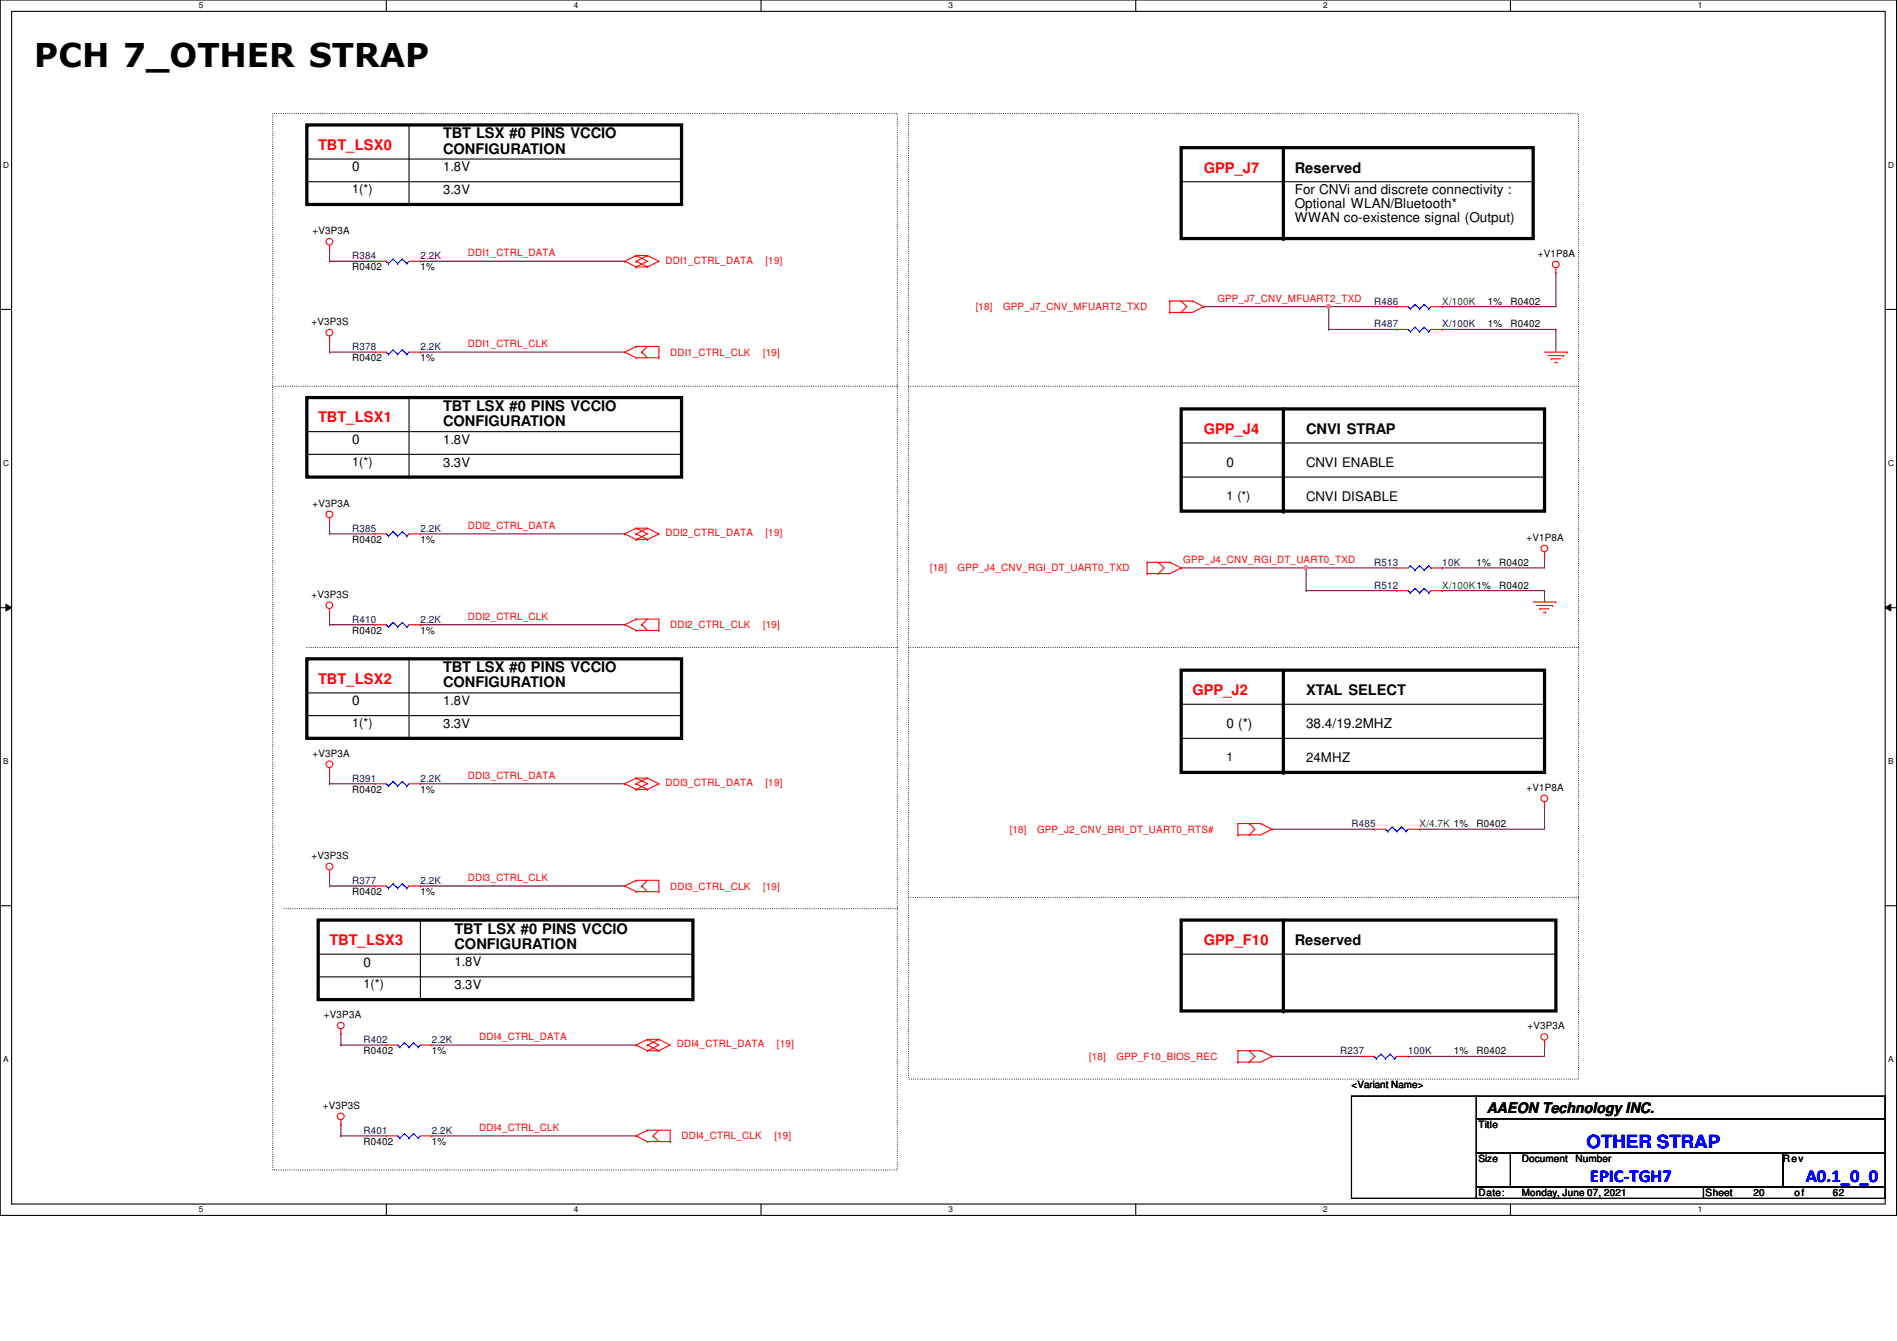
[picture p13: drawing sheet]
<svg xmlns="http://www.w3.org/2000/svg" width="297mm" height="210mm" viewBox="0 0 297 210" stroke-linecap="round" stroke-linejoin="round" font-family="sans-serif">
<defs><g id="words">
<text font-size="5.1" x="5.4" y="10.5">PCH 7_OTHER STRAP</text>
<g font-size="2.8" fill="#00f">
<text x="248.4" y="179.7">OTHER STRAP</text>
<text x="249" y="185">EPIC-TGH7</text>
<text x="282.7" y="185">A0.1_0_0</text>
</g>
<g font-size="2.3" fill="#f00">
<text x="49.8" y="23.5">TBT_LSX0</text>
<text x="188.5" y="27">GPP_J7</text>
<text x="49.8" y="66.1">TBT_LSX1</text>
<text x="188.5" y="67.9">GPP_J4</text>
<text x="49.8" y="107">TBT_LSX2</text>
<text x="186.7" y="108.8">GPP_J2</text>
<text x="51.6" y="147.9">TBT_LSX3</text>
<text x="188.5" y="147.9">GPP_F10</text>
</g>
<g font-size="2.3">
<text x="69.4" y="21.7">TBT LSX #0 PINS VCCIO</text>
<text x="69.4" y="24">CONFIGURATION</text>
<text x="202.7" y="27">Reserved</text>
<text x="69.4" y="64.3">TBT LSX #0 PINS VCCIO</text>
<text x="69.4" y="66.7">CONFIGURATION</text>
<text x="204.5" y="67.9">CNVI STRAP</text>
<text x="69.4" y="105.2">TBT LSX #0 PINS VCCIO</text>
<text x="69.4" y="107.6">CONFIGURATION</text>
<text x="204.5" y="108.8">XTAL SELECT</text>
<text x="71.2" y="146.1">TBT LSX #0 PINS VCCIO</text>
<text x="71.2" y="148.5">CONFIGURATION</text>
<text x="202.7" y="147.9">Reserved</text>
<text x="232.8" y="174.2">AAEON Technology INC.</text>
</g>
<g font-size="2.1">
<text x="55.2" y="26.8">0</text>
<text x="202.7" y="30.4">For CNVi and discrete connectivity :</text>
<text x="202.7" y="32.6">Optional WLAN/Bluetooth*</text>
<text x="202.7" y="34.8">WWAN co-existence signal (Output)</text>
<text x="55.2" y="69.5">0</text>
<text x="192.1" y="73.1">0</text>
<text x="204.5" y="73">CNVI ENABLE</text>
<text x="204.5" y="78.4">CNVI DISABLE</text>
<text x="55.2" y="110.4">0</text>
<text x="192.1" y="114">0 (*)</text>
<text x="204.5" y="114">38.4/19.2MHZ</text>
<text x="204.5" y="119.3">24MHZ</text>
<text x="56.9" y="151.3">0</text>
</g>
<g font-size="2">
<text x="69.4" y="26.8">1.8V</text>
<text x="69.4" y="30.4">3.3V</text>
<text x="69.4" y="69.5">1.8V</text>
<text x="69.4" y="73">3.3V</text>
<text x="69.4" y="110.4">1.8V</text>
<text x="69.4" y="113.9">3.3V</text>
<text x="71.2" y="151.3">1.8V</text>
<text x="71.2" y="154.8">3.3V</text>
</g>
<g font-size="1.9">
<text x="55.2" y="30.2">1(*)</text>
<text x="55.2" y="72.9">1(*)</text>
<text x="192.1" y="78.2">1 (*)</text>
<text x="55.2" y="113.8">1(*)</text>
<text x="192.1" y="119">1</text>
<text x="56.9" y="154.7">1(*)</text>
</g>
<g font-size="1.6">
<text x="48.9" y="36.7">+V3P3A</text>
<text x="240.8" y="40.2">+V1P8A</text>
<text x="55.2" y="42.3">R0402</text>
<text x="65.8" y="42.3">1%</text>
<text x="233" y="47.7">1%</text>
<text x="236.5" y="47.7">R0402</text>
<text x="48.8" y="50.9">+V3P3S</text>
<text x="233" y="51.2">1%</text>
<text x="236.5" y="51.2">R0402</text>
<text x="55.2" y="56.6">R0402</text>
<text x="65.8" y="56.6">1%</text>
<text x="48.9" y="79.3">+V3P3A</text>
<text x="55.2" y="85">R0402</text>
<text x="65.8" y="85">1%</text>
<text x="231.2" y="88.6">1%</text>
<text x="234.7" y="88.6">R0402</text>
<text x="239" y="84.7">+V1P8A</text>
<text x="48.8" y="93.6">+V3P3S</text>
<text x="234.7" y="92.1">R0402</text>
<text x="55.2" y="99.2">R0402</text>
<text x="65.8" y="99.2">1%</text>
<text x="48.9" y="118.4">+V3P3A</text>
<text x="55.2" y="124.1">R0402</text>
<text x="65.8" y="124.1">1%</text>
<text x="239" y="123.8">+V1P8A</text>
<text x="231.2" y="129.5">R0402</text>
<text x="48.8" y="134.5">+V3P3S</text>
<text x="55.2" y="140.1">R0402</text>
<text x="65.8" y="140.1">1%</text>
<text x="50.7" y="159.3">+V3P3A</text>
<text x="239.2" y="161.1">+V3P3A</text>
<text x="56.9" y="165">R0402</text>
<text x="67.6" y="165">1%</text>
<text x="227.6" y="165">1%</text>
<text x="231.2" y="165">R0402</text>
<text x="50.5" y="173.6">+V3P3S</text>
<text x="211.6" y="170.3">&lt;Variant Name&gt;</text>
<text x="56.9" y="179.2">R0402</text>
<text x="67.6" y="179.2">1%</text>
<text x="231.5" y="176.6">Title</text>
<text x="231.5" y="181.9">Size</text>
<text x="238.3" y="181.9">Document</text>
<text x="246.7" y="181.9">Number</text>
<text x="279.2" y="181.9">Rev</text>
<text x="231.5" y="187.2">Date:</text>
<text x="238.3" y="187.2">Monday, June 07, 2021</text>
<text x="267.1" y="187.2">Sheet</text>
<text x="274.6" y="187.2">20</text>
<text x="281" y="187.2">o f</text>
<text x="287" y="187.2">62</text>
</g>
<g font-size="1.6" fill="#000080">
<text x="55.2" y="40.6">R384</text>
<text x="65.8" y="40.6">2.2K</text>
<text x="215.2" y="47.7">R486</text>
<text x="215.2" y="51.2">R487</text>
<text x="225.8" y="51.2">X/100K</text>
<text x="55.2" y="54.8">R378</text>
<text x="65.8" y="54.8">2.2K</text>
<text x="55.2" y="83.2">R385</text>
<text x="65.8" y="83.2">2.2K</text>
<text x="215.2" y="88.6">R513</text>
<text x="225.8" y="88.6">10K</text>
<text x="215.2" y="92.1">R512</text>
<text x="55.2" y="97.5">R410</text>
<text x="65.8" y="97.5">2.2K</text>
<text x="55.2" y="122.3">R391</text>
<text x="65.8" y="122.3">2.2K</text>
<text x="211.6" y="129.5">R485</text>
<text x="55.2" y="138.3">R377</text>
<text x="65.8" y="138.3">2.2K</text>
<text x="56.9" y="163.2">R402</text>
<text x="67.6" y="163.2">2.2K</text>
<text x="209.8" y="165">R237</text>
<text x="220.5" y="165">100K</text>
<text x="56.9" y="177.5">R401</text>
<text x="67.6" y="177.5">2.2K</text>
</g>
<g font-size="1.6" fill="#f00">
<text x="73.3" y="40.1">DDI1_CTRL_DATA</text>
<text x="104.2" y="41.3">DDI1_CTRL_DATA</text>
<text x="119.9" y="41.3">[19]</text>
<text x="190.6" y="47.2">GPP_J7_CNV_MFUART2_TXD</text>
<text x="152.8" y="48.6">[18]</text>
<text x="157.1" y="48.6">GPP_J7_CNV_MFUART2_TXD</text>
<text x="73.3" y="54.4">DDI1_CTRL_CLK</text>
<text x="104.9" y="55.7">DDI1_CTRL_CLK</text>
<text x="119.5" y="55.7">[19]</text>
<text x="73.3" y="82.8">DDI2_CTRL_DATA</text>
<text x="104.2" y="83.9">DDI2_CTRL_DATA</text>
<text x="119.9" y="83.9">[19]</text>
<text x="145.7" y="89.5">[18]</text>
<text x="149.9" y="89.5">GPP_J4_CNV_RGI_DT_UART0_TXD</text>
<text x="185.3" y="88.1">GPP_J4_CNV_RGI_DT_UART0_TXD</text>
<text x="73.3" y="97">DDI2_CTRL_CLK</text>
<text x="104.9" y="98.3">DDI2_CTRL_CLK</text>
<text x="119.5" y="98.3">[19]</text>
<text x="73.3" y="121.9">DDI3_CTRL_DATA</text>
<text x="104.2" y="123.1">DDI3_CTRL_DATA</text>
<text x="119.9" y="123.1">[19]</text>
<text x="158.1" y="130.3">[18]</text>
<text x="162.4" y="130.3">GPP_J2_CNV_BRI_DT_UART0_RTS#</text>
<text x="73.3" y="137.9">DDI3_CTRL_CLK</text>
<text x="104.9" y="139.2">DDI3_CTRL_CLK</text>
<text x="119.5" y="139.2">[19]</text>
<text x="75.1" y="162.8">DDI4_CTRL_DATA</text>
<text x="106" y="164">DDI4_CTRL_DATA</text>
<text x="121.7" y="164">[19]</text>
<text x="170.6" y="165.9">[18]</text>
<text x="174.8" y="165.9">GPP_F10_BIOS_REC</text>
<text x="75.1" y="177">DDI4_CTRL_CLK</text>
<text x="106.7" y="178.4">DDI4_CTRL_CLK</text>
<text x="121.3" y="178.4">[19]</text>
</g>
<g font-size="1.6" fill="#008000">
<text x="225.8" y="47.7">X/100K</text>
<text x="225.8" y="92.1">X/100K1%</text>
<text x="222.3" y="129.5">X/4.7K 1%</text>
</g>
<g font-size="1.3">
<text x="31.2" y="1.3">5</text>
<text x="89.8" y="1.3">4</text>
<text x="148.5" y="1.3">3</text>
<text x="207.2" y="1.3">2</text>
<text x="265.9" y="1.3">1</text>
<text x=".5" y="26.2">D</text>
<text x="295.7" y="26.2">D</text>
<text x=".5" y="72.9">C</text>
<text x="295.7" y="72.9">C</text>
<text x=".5" y="119.6">B</text>
<text x="295.7" y="119.6">B</text>
<text x=".5" y="166.2">A</text>
<text x="295.7" y="166.2">A</text>
<text x="31.2" y="189.8">5</text>
<text x="89.8" y="189.8">4</text>
<text x="148.5" y="189.8">3</text>
<text x="207.2" y="189.8">2</text>
<text x="265.9" y="189.8">1</text>
</g>
</g></defs>
<path d="M0 0h297v190.2h-297zM1.8 1.8h293.4v186.7h-293.4z" fill="none" stroke="#000" stroke-width=".17"/>
<g fill="#fff">
<path d="M31.2 .2h.6v1.4h-.6z"/>
<path d="M31.2 188.6h.6v1.4h-.6z"/>
</g>
<path d="M60.5 0v1.8M60.5 188.5v1.7" fill="none" stroke="#000" stroke-width=".17"/>
<g fill="#fff">
<path d="M89.8 .2h.7v1.4h-.7z"/>
<path d="M89.8 188.6h.7v1.4h-.7z"/>
</g>
<path d="M119.2 0v1.8M119.2 188.5v1.7" fill="none" stroke="#000" stroke-width=".17"/>
<g fill="#fff">
<path d="M148.5 .2h.7v1.4h-.7z"/>
<path d="M148.5 188.6h.7v1.4h-.7z"/>
</g>
<path d="M177.8 0v1.8M177.8 188.5v1.7" fill="none" stroke="#000" stroke-width=".17"/>
<g fill="#fff">
<path d="M207.2 .2h.7v1.4h-.7z"/>
<path d="M207.2 188.6h.7v1.4h-.7z"/>
</g>
<path d="M236.5 0v1.8M236.5 188.5v1.7" fill="none" stroke="#000" stroke-width=".17"/>
<g fill="#fff">
<path d="M265.8 .2h.7v1.4h-.7z"/>
<path d="M265.8 188.6h.7v1.4h-.7z"/>
<path d="M.5 25.1h.9v1.4h-.9z"/>
<path d="M295.7 25.1h.8v1.4h-.8z"/>
<path d="M.5 71.8h.9v1.4h-.9z"/>
<path d="M295.7 71.8h.8v1.4h-.8z"/>
</g>
<path d="M0 48.4h1.8M295.2 48.4h1.8" fill="none" stroke="#000" stroke-width=".17"/>
<g fill="#fff">
<path d="M.5 118.4h.8v1.4h-.8z"/>
<path d="M295.7 118.4h.8v1.4h-.8z"/>
</g>
<path d="M0 95.1h1.8M295.2 95.1h1.8" fill="none" stroke="#000" stroke-width=".17"/>
<path d="M.9 94.6l.9 .5-.9 .5zM295.2 95.1l.9-.5v1z" fill="#000"/>
<path d="M.9 94.6l.9 .5-.9 .5zM295.2 95.1l.9-.5v1z" fill="none" stroke="#000" stroke-width=".16"/>
<g fill="#fff">
<path d="M.5 165.1h.8v1.4h-.8z"/>
<path d="M295.7 165.1h.8v1.4h-.8z"/>
</g>
<g fill="none" stroke="#000" stroke-width=".17">
<path d="M64 19.6v12.4M48 28.4h58.7M48 24.9h58.7M64 32h.1M106.7 28.4h.1M106.7 24.9h.1M185 28.4h55.1M240.1 28.4h.1M48 71.1h58.7M48 67.6h58.7M64 74.7h.1M64 62.2v12.5"/>
<path d="M106.7 71.1h.1M106.7 67.6h.1M185 74.7h56.8M185 69.3h56.8M241.8 74.7h.1M241.8 69.3h.1M48 112h58.7M48 108.5h58.7M64 115.6h.1M64 103.1v12.5M106.7 112h.1M106.7 108.5h.1"/>
<path d="M185 115.6h56.8M185 110.2h56.8M241.8 115.6h.1M241.8 110.2h.1M0 141.8h1.8M49.8 152.9h58.7M49.8 149.4h58.7M65.8 156.5h.1M65.8 144v12.5M108.5 152.9h.1M108.5 149.4h.1M185 149.4h58.6"/>
<path d="M243.6 149.4h.1M295.2 141.8h1.8"/>
</g>
<path d="M48 19.6h58.7v12.4h-58.7zM185 23.1h55.1v14.2h-55.1zM201 23.1v14.2M48 62.2h58.7v12.5h-58.7zM185 64h56.8v16h-56.8zM201 64v16M48 103.1h58.7v12.5h-58.7zM185 104.9h56.8v16h-56.8zM201 104.9v16M49.8 144h58.7v12.5h-58.7zM185 144h58.6v14.2h-58.6zM201 144v14.2" fill="none" stroke="#000" stroke-width=".51"/>
<g fill="none" stroke="#000" stroke-width=".17" stroke-dasharray="0 .3">
<path d="M42.7 17.8h97.8v165.3h-97.8zM142.3 17.8h104.9v151.1h-104.9zM42.7 60.5h97.8M140.5 60.5h.1M142.3 60.5h104.9M247.2 60.5h.1M48 101.3h92.5M140.5 101.3h.1M142.3 101.3h104.9M247.2 101.3h.1M44.5 142.2h96M140.5 142.2h.1"/>
<path d="M142.3 140.5h104.9M247.2 140.5h.1"/>
</g>
<g fill="#000">
<circle cx="201" cy="37.3" r=".25"/>
<circle cx="201" cy="80" r=".25"/>
<circle cx="201" cy="120.9" r=".25"/>
<circle cx="201" cy="158.2" r=".25"/>
</g>
<g fill="none" stroke="#800040" stroke-width=".17">
<path d="M51.6 39.1h.1M51.6 39.1v1.8M51.6 40.9h.1M51.6 40.9h7.1M65.8 40.9h32M97.8 40.9h.1M188.5 48h.1M188.5 48h19.6M208.1 48h.1M208.1 48v3.6M225.8 48h.1M243.6 42.7h.1"/>
<path d="M243.6 42.7v5.3h-17.8M51.6 81.8h.1M51.6 83.6h.1M51.6 81.8v1.8M51.6 83.6h7.1M65.8 83.6h32M97.8 83.6h.1M51.6 120.9h.1M51.6 122.7h.1M51.6 120.9v1.8M51.6 122.7h7.1M65.8 122.7h32"/>
<path d="M97.8 122.7h.1M53.4 161.8h.1M53.4 163.6h.1M53.4 161.8v1.8M53.4 163.6h7.1M67.6 163.6h32M99.6 163.6h.1"/>
</g>
<circle cx="208" cy="48" r=".32" fill="#f0f"/>
<circle cx="208" cy="48" r=".32" fill="none" stroke="#f0f" stroke-width=".17"/>
<path d="M208.1 51.6h.1M208.1 48h.1M208.1 51.6h10.6M208.1 48h10.6M225.8 51.6h.1M225.8 51.6h17.8M243.6 51.6h.1M243.6 51.6v3.5M185 88.9h.1M185 88.9h19.5" fill="none" stroke="#800040" stroke-width=".17"/>
<circle cx="204.5" cy="88.9" r=".32" fill="#f0f"/>
<circle cx="204.5" cy="88.9" r=".32" fill="none" stroke="#f0f" stroke-width=".17"/>
<g fill="none" stroke="#800040" stroke-width=".17">
<path d="M51.6 53.3h.1M51.6 55.1h.1M51.6 53.3v1.8M51.6 55.1h7.1M65.8 55.1h.1M65.8 55.1h32M51.6 96h.1M51.6 97.8h.1M51.6 96v1.8M51.6 97.8h7.1M65.8 97.8h.1M65.8 97.8h32"/>
<path d="M204.5 88.9h.1M204.5 92.5h.1M204.5 88.9h14.2M204.5 88.9v3.6M204.5 92.5h14.2M225.8 88.9h.1M225.8 92.5h.1M225.8 92.5h16M241.8 87.1h.1M241.8 92.5h.1M241.8 87.1v1.8h-16M241.8 92.5v1.7"/>
<path d="M51.6 136.9h.1M51.6 138.7h.1M51.6 136.9v1.8M51.6 138.7h7.1M65.8 138.7h.1M65.8 138.7h32M199.2 129.8h.1M199.2 129.8h16M222.3 129.8h.1M241.8 126.2h.1M241.8 126.2v3.6h-19.5M53.4 176h.1"/>
<path d="M53.4 177.8h.1M53.4 176v1.8M53.4 177.8h7.1M67.6 177.8h.1M67.6 177.8h32M199.2 165.4h.1M199.2 165.4h14.2M220.5 165.4h.1M241.8 163.6h.1M241.8 163.6v1.8h-21.3"/>
</g>
<g fill="none" stroke="#f00" stroke-width=".17">
<path d="M51.6 39.1h.1M51.6 38.4v.7M51.6 53.3h.1M51.6 52.6v.7M58.7 55.1h.1M58.7 40.9h.1M58.7 55.1h1.8M58.7 40.9h1.8M64 55.1h1.8M64 40.9h1.8M65.8 55.1h.1M65.8 40.9h.1"/>
<path d="M97.8 40.9h.1M97.8 55.1h.1M97.8 40.9l1.8 .9M97.8 55.1l1.8 .9M99.6 40h.1M99.6 41.8h.1M99.6 40.9h.1M99.6 54.2h.1M99.6 56h.1M99.6 41.8h1.8M99.6 40h1.8M99.6 40l-1.8 .9"/>
<path d="M99.6 40l1.8 .9-1.8 .9M99.6 40.9l1.8 .9M99.6 54.2h3.6v1.8M99.6 56h3.6M99.6 54.2l-1.8 .9M100.5 55.1h.1M100.5 55.1l.9 .9M101.4 41.8h.1M101.4 40h.1M101.4 40l1.8 .9M101.4 40l-1.8 .9M101.4 54.2l-.9 .9"/>
<path d="M103.2 40.9h.1M103.2 56h.1M103.2 40.9l-1.8 .9M183.2 48.9h.1M183.2 47.1h.1M183.2 47.1h3.5M183.2 47.1v1.8M185 48.9h.1M185 47.1h.1M185 47.1l.8 .9-.8 .9M186.7 47.1h.1M186.7 47.1l1.8 .9"/>
<path d="M188.5 48h.1M188.5 48l-1.8 .9h-3.5M218.7 51.6h.1M218.7 48h.1M218.7 51.6h1.8M218.7 48h1.8M224.1 51.6h1.7M224.1 48h1.7M225.8 51.6h.1M225.8 48h.1M241.8 55.1h3.6M242.4 55.7h2.5"/>
<path d="M242.9 56.2h.1M242.9 56.2h1.4M243.5 56.7h.3M243.6 42.7h.1M243.6 42v.7M243.8 56.7h.1M244.9 55.7h.1M245.4 55.1h.1M51.6 81.8h.1M51.6 96h.1M51.6 81.1v.7M51.6 95.3v.7"/>
<path d="M58.7 97.8h.1M58.7 83.6h.1M58.7 97.8h1.8M58.7 83.6h1.8M64 97.8h1.8M64 83.6h1.8M65.8 97.8h.1M65.8 83.6h.1M97.8 83.6h.1M97.8 97.8h.1M97.8 83.6l1.8 .9M97.8 97.8l1.8 .9"/>
<path d="M99.6 82.7h.1M99.6 84.5h.1M99.6 83.6h.1M99.6 96.9h.1M99.6 98.7h.1M99.6 84.5h1.8M99.6 82.7h1.8M99.6 82.7l-1.8 .9M99.6 82.7l1.8 .9-1.8 .9M99.6 83.6l1.8 .9M99.6 96.9h3.6v1.8M99.6 98.7h3.6"/>
<path d="M99.6 96.9l-1.8 .9M100.5 97.8h.1M100.5 97.8l.9 .9M101.4 84.5h.1M101.4 82.7h.1M101.4 82.7l1.8 .9M101.4 82.7l-1.8 .9M101.4 96.9l-.9 .9M103.2 83.6h.1M103.2 98.7h.1M103.2 83.6l-1.8 .9M179.6 89.8h.1"/>
<path d="M179.6 88h.1M179.6 88h3.6M179.6 88v1.8M181.4 89.8h.1M181.4 88h.1M181.4 88l.9 .9-.9 .9M183.2 88h.1M183.2 88l1.8 .9M185 88.9h.1M185 88.9l-1.8 .9h-3.6M218.7 88.9h.1M218.7 92.5h.1"/>
<path d="M218.7 88.9h1.8M218.7 92.5h1.8M224.1 88.9h1.7M224.1 92.5h1.7M225.8 88.9h.1M225.8 92.5h.1M240.1 94.2h3.5M240.6 94.8h2.5M241.1 95.3h.1M241.1 95.3h1.5M241.7 95.8h.3M241.8 87.1h.1"/>
<path d="M241.8 86.4v.7M242 95.8h.1M243.1 94.8h.1M243.6 94.2h.1M51.6 120.9h.1M51.6 136.9h.1M51.6 120.2v.7M51.6 136.2v.7M58.7 122.7h.1M58.7 138.7h.1M58.7 122.7h1.8M58.7 138.7h1.8"/>
<path d="M64 122.7h1.8M64 138.7h1.8M65.8 122.7h.1M65.8 138.7h.1M97.8 122.7h.1M97.8 138.7h.1M97.8 122.7l1.8 .9M97.8 138.7l1.8 .9M99.6 121.8h.1M99.6 123.6h.1M99.6 122.7h.1M99.6 137.8h.1"/>
<path d="M99.6 139.6h.1M99.6 123.6h1.8M99.6 121.8h1.8M99.6 121.8l-1.8 .9M99.6 121.8l1.8 .9-1.8 .9M99.6 122.7l1.8 .9M99.6 137.8h3.6v1.8M99.6 139.6h3.6M99.6 137.8l-1.8 .9M100.5 138.7h.1M100.5 138.7l.9 .9M101.4 123.6h.1"/>
<path d="M101.4 121.8h.1M101.4 121.8l1.8 .9M101.4 121.8l-1.8 .9M101.4 137.8l-.9 .9M103.2 122.7h.1M103.2 139.6h.1M103.2 122.7l-1.8 .9M193.8 130.7h.1M193.8 128.9h.1M193.8 128.9h3.6M193.8 128.9v1.8M195.6 130.7h.1"/>
<path d="M195.6 128.9h.1M195.6 128.9l.9 .9-.9 .9M197.4 128.9h.1M197.4 128.9l1.8 .9M199.2 129.8h.1M199.2 129.8l-1.8 .9h-3.6M215.2 129.8h.1M215.2 129.8h1.8M220.5 129.8h1.8M222.3 129.8h.1M241.8 126.2h.1M241.8 125.5v.7"/>
<path d="M53.4 161.8h.1M53.4 176h.1M53.4 161.1v.7M53.4 175.3v.7M60.5 177.8h.1M60.5 163.6h.1M60.5 177.8h1.8M60.5 163.6h1.8M65.8 177.8h1.8M65.8 163.6h1.8M67.6 177.8h.1M67.6 163.6h.1"/>
<path d="M99.6 163.6h.1M99.6 177.8h.1M99.6 163.6l1.8 .9M99.6 177.8l1.8 .9M101.4 162.7h.1M101.4 164.5h.1M101.4 163.6h.1M101.4 176.9h.1M101.4 178.7h.1M101.4 164.5h1.8M101.4 162.7h1.8M101.4 162.7l-1.8 .9"/>
<path d="M101.4 162.7l1.8 .9-1.8 .9M101.4 163.6l1.8 .9M101.4 176.9h3.5v1.8M101.4 178.7h3.5M101.4 176.9l-1.8 .9M102.3 177.8h.1M102.3 177.8l.9 .9M103.2 164.5h.1M103.2 162.7h.1M103.2 162.7l1.7 .9M103.2 162.7l-1.8 .9M103.2 176.9l-.9 .9"/>
<path d="M104.9 163.6h.1M104.9 178.7h.1M104.9 163.6l-1.7 .9M193.8 166.2h.1M193.8 164.5h.1M193.8 164.5h3.6M193.8 164.5v1.7M195.6 166.2h.1M195.6 164.5h.1M195.6 164.5l.9 .9-.9 .8M197.4 164.5h.1M197.4 164.5l1.8 .9"/>
<path d="M199.2 165.4h.1M199.2 165.4l-1.8 .8h-3.6M213.4 165.4h.1M213.4 165.4h1.8M218.7 165.4h1.8M220.5 165.4h.1M241.8 163.6h.1M241.8 162.9v.7"/>
<circle cx="51.6" cy="37.8" r=".52"/>
<circle cx="51.6" cy="52.1" r=".52"/>
<circle cx="243.6" cy="41.4" r=".52"/>
<circle cx="51.6" cy="80.5" r=".52"/>
<circle cx="51.6" cy="94.7" r=".52"/>
<circle cx="241.8" cy="85.8" r=".52"/>
<circle cx="51.6" cy="119.6" r=".52"/>
<circle cx="51.6" cy="135.6" r=".52"/>
<circle cx="241.8" cy="125" r=".52"/>
<circle cx="53.4" cy="174.7" r=".52"/>
<circle cx="53.4" cy="160.5" r=".52"/>
<circle cx="241.8" cy="162.3" r=".52"/>
</g>
<path d="M211.6 171.6h19.6v16h-19.6zM231.2 171.6h64v3.5h-64zM231.2 175.1h64v5.4h-64zM231.2 180.5h5.3v5.3h-5.3zM231.2 185.8h35.5v1.8h-35.5zM236.5 180.5h42.7v5.3h-42.7zM266.7 185.8h28.5v1.8h-28.5zM279.2 180.5h16v5.3h-16z" fill="none" stroke="#000" stroke-width=".17"/>
<g fill="none" stroke="#00f" stroke-width=".17">
<path d="M60.5 55.1h.1M60.5 40.9h.1M60.5 55.1l.3 .4M60.5 40.9l.3 .3M60.8 55.5h.1M60.8 41.2h.1M61.5 54.8h.1M61.5 40.6h.1M61.5 54.8l-.7 .7M61.5 54.8l.8 .7M61.5 40.6l-.7 .6M61.5 40.6l.8 .6"/>
<path d="M62.3 55.5h.1M62.3 41.2h.1M63 54.8h.1M63 40.6h.1M63 54.8l.7 .7M63 54.8l-.7 .7M63 40.6l.7 .6M63 40.6l-.7 .6M63.7 55.5h.1M63.7 41.2h.1M64 55.1l-.3 .4M64 40.9l-.3 .3"/>
<path d="M220.5 51.6h.1M220.5 48h.1M220.5 51.6l.3 .3M220.5 48l.3 .3M220.8 51.9h.1M220.8 48.3h.1M221.6 51.2h.1M221.6 47.7h.1M221.6 51.2l-.8 .7M221.6 51.2l.7 .7M221.6 47.7l-.8 .6M221.6 47.7l.7 .6"/>
<path d="M222.3 51.9h.1M222.3 48.3h.1M223 51.2h.1M223 47.7h.1M223 51.2l.7 .7M223 51.2l-.7 .7M223 47.7l.7 .6M223 47.7l-.7 .6M223.7 51.9h.1M223.7 48.3h.1M224.1 51.6l-.4 .3M224.1 48l-.4 .3"/>
<path d="M60.5 97.8h.1M60.5 83.6h.1M60.5 97.8l.3 .3M60.5 83.6l.3 .3M60.8 98.1h.1M60.8 83.9h.1M61.5 97.5h.1M61.5 83.2h.1M61.5 97.5l-.7 .6M61.5 97.5l.8 .6M61.5 83.2l-.7 .7M61.5 83.2l.8 .7"/>
<path d="M62.3 98.1h.1M62.3 83.9h.1M63 97.5h.1M63 83.2h.1M63 97.5l.7 .6M63 97.5l-.7 .6M63 83.2l.7 .7M63 83.2l-.7 .7M63.7 98.1h.1M63.7 83.9h.1M64 97.8l-.3 .3M64 83.6l-.3 .3"/>
<path d="M220.5 92.5h.1M220.5 92.5l.3 .3M220.8 88.6h.1M220.8 92.8h.1M220.8 88.6l-.3 .3M220.8 88.6l.8 .6M221.6 89.2h.1M221.6 92.1h.1M221.6 92.1l-.8 .7M221.6 92.1l.7 .7M222.3 88.6h.1M222.3 92.8h.1"/>
<path d="M222.3 88.6l-.7 .6M222.3 88.6l.7 .6M223 89.2h.1M223 92.1h.1M223 92.1l.7 .7M223 92.1l-.7 .7M223.7 88.6h.1M223.7 92.8h.1M223.7 88.6l-.7 .6M223.7 88.6l.4 .3M224.1 88.9h.1M224.1 92.5l-.4 .3"/>
<path d="M60.5 122.7h.1M60.5 138.7h.1M60.5 122.7l.3 .3M60.5 138.7l.3 .3M60.8 123h.1M60.8 139h.1M61.5 122.3h.1M61.5 138.3h.1M61.5 122.3l-.7 .7M61.5 122.3l.8 .7M61.5 138.3l-.7 .7M61.5 138.3l.8 .7"/>
<path d="M62.3 123h.1M62.3 139h.1M63 122.3h.1M63 138.3h.1M63 122.3l.7 .7M63 122.3l-.7 .7M63 138.3l.7 .7M63 138.3l-.7 .7M63.7 123h.1M63.7 139h.1M64 122.7l-.3 .3M64 138.7l-.3 .3"/>
<path d="M217 129.8h.1M217 129.8l.3 .3M217.3 130.1h.1M218 129.5h.1M218 129.5l-.7 .6M218 129.5l.7 .6M218.7 130.1h.1M219.5 129.5h.1M219.5 129.5l.7 .6M219.5 129.5l-.8 .6M220.2 130.1h.1M220.5 129.8l-.3 .3"/>
<path d="M62.3 177.8h.1M62.3 163.6h.1M62.3 177.8l.3 .3M62.3 163.6l.3 .3M62.6 178.1h.1M62.6 163.9h.1M63.3 177.5h.1M63.3 163.2h.1M63.3 177.5l-.7 .6M63.3 177.5l.7 .6M63.3 163.2l-.7 .7M63.3 163.2l.7 .7"/>
<path d="M64 178.1h.1M64 163.9h.1M64.8 177.5h.1M64.8 163.2h.1M64.8 177.5l.7 .6M64.8 177.5l-.8 .6M64.8 163.2l.7 .7M64.8 163.2l-.8 .7M65.5 178.1h.1M65.5 163.9h.1M65.8 177.8l-.3 .3M65.8 163.6l-.3 .3"/>
<path d="M215.2 165.4h.1M215.2 165.4l.3 .3M215.5 165.7h.1M216.2 165h.1M216.2 165l-.7 .7M216.2 165l.8 .7M217 165.7h.1M217.7 165h.1M217.7 165l.7 .7M217.7 165l-.7 .7M218.4 165.7h.1M218.7 165.4l-.3 .3"/>
</g>
<circle cx="208" cy="48" r=".32" fill="#f0f"/>
<circle cx="208" cy="48" r=".32" fill="none" stroke="#f0f" stroke-width=".17"/>
<circle cx="204.5" cy="88.9" r=".32" fill="#f0f"/>
<circle cx="204.5" cy="88.9" r=".32" fill="none" stroke="#f0f" stroke-width=".17"/>
<use href="#words"/>
</svg>
